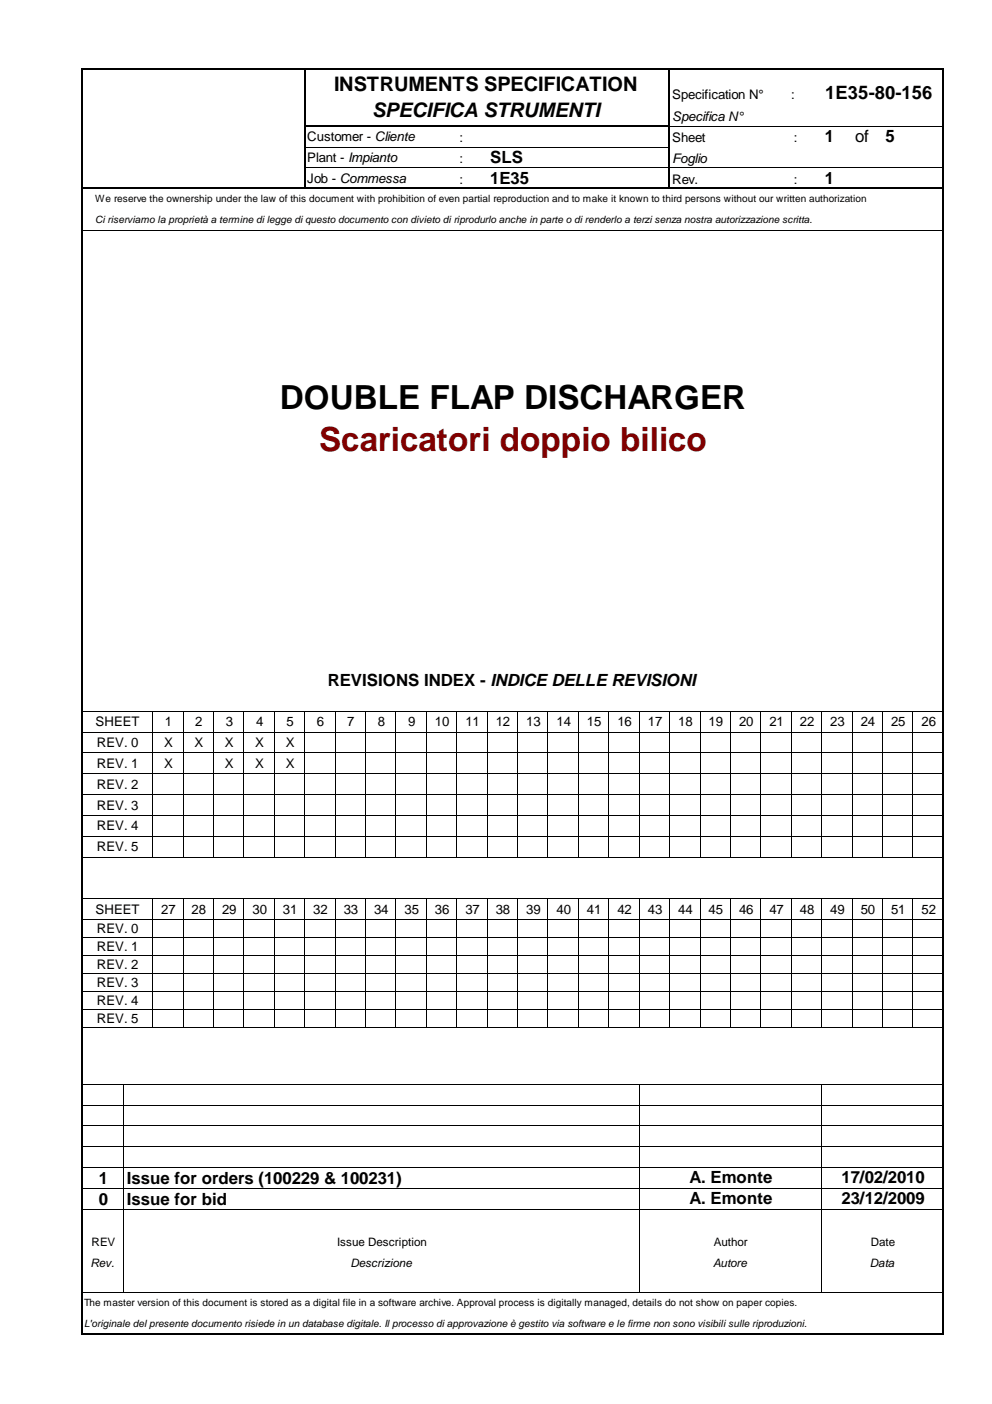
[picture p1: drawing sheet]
<svg xmlns="http://www.w3.org/2000/svg" width="210mm" height="297mm" viewBox="0 0 210 297" stroke-linecap="round" stroke-linejoin="round" font-family="sans-serif">
<defs><g id="words">
<text font-size="7" x="59.2" y="86.4">DOUBLE FLAP DISCHARGER</text>
<text font-size="7" fill="#800000" x="67.6" y="95.5">Scaricatori doppio bilico</text>
<g font-size="4.2">
<text x="70.7" y="19.3">INSTRUMENTS SPECIFICATION</text>
<text x="78.7" y="24.7">SPECIFICA STRUMENTI</text>
</g>
<text font-size="3.9" x="174.6" y="21">1E35-80-156</text>
<g font-size="3.6">
<text x="103.7" y="34.5">SLS</text>
<text x="174.5" y="30.1">1</text>
<text x="180.9" y="30.1">of</text>
<text x="187.4" y="30.1">5</text>
<text x="103.7" y="38.9">1E35</text>
<text x="174.5" y="38.9">1</text>
<text x="69.3" y="145">REVISIONS INDEX - INDICE DELLE REVISIONI</text>
<text x="20.9" y="250.4">1</text>
<text x="26.8" y="250.4">Issue for orders (100229 &amp; 100231)</text>
<text x="145.9" y="250.3">A. Emonte</text>
<text x="178.1" y="250.3">17/02/2010</text>
<text x="20.9" y="254.8">0</text>
<text x="26.8" y="254.8">Issue for bid</text>
<text x="145.9" y="254.7">A. Emonte</text>
<text x="178.1" y="254.7">23/12/2009</text>
</g>
<g font-size="2.8">
<text x="142.2" y="21">Specification N°</text>
<text x="167.4" y="21">:</text>
<text x="65" y="29.9">Customer - Cliente</text>
<text x="142.2" y="25.7">Specifica N°</text>
<text x="65" y="34.3">Plant - Impianto</text>
<text x="97.2" y="30.1">:</text>
<text x="97.2" y="34.5">:</text>
<text x="142.2" y="30.1">Sheet</text>
<text x="142.2" y="34.5">Foglio</text>
<text x="168" y="30.1">:</text>
<text x="65" y="38.7">Job - Commessa</text>
<text x="97.2" y="38.9">:</text>
<text x="142.2" y="38.9">Rev.</text>
<text x="168" y="38.9">:</text>
<text x="20.2" y="153.7">SHEET</text>
<text x="34.9" y="153.7">1</text>
<text x="41.3" y="153.7">2</text>
<text x="47.8" y="153.7">3</text>
<text x="54.2" y="153.7">4</text>
<text x="60.6" y="153.7">5</text>
<text x="67.1" y="153.7">6</text>
<text x="73.5" y="153.7">7</text>
<text x="79.9" y="153.7">8</text>
<text x="86.4" y="153.7">9</text>
<text x="92" y="153.7">10</text>
<text x="98.5" y="153.7">11</text>
<text x="104.9" y="153.7">12</text>
<text x="111.3" y="153.7">13</text>
<text x="117.8" y="153.7">14</text>
<text x="124.2" y="153.7">15</text>
<text x="130.6" y="153.7">16</text>
<text x="137.1" y="153.7">17</text>
<text x="143.5" y="153.7">18</text>
<text x="149.9" y="153.7">19</text>
<text x="156.4" y="153.7">20</text>
<text x="162.8" y="153.7">21</text>
<text x="169.2" y="153.7">22</text>
<text x="175.7" y="153.7">23</text>
<text x="182.1" y="153.7">24</text>
<text x="188.6" y="153.7">25</text>
<text x="195" y="153.7">26</text>
<text x="20.5" y="158.1">REV. 0</text>
<text x="34.7" y="158.1">X</text>
<text x="41.1" y="158.1">X</text>
<text x="47.6" y="158.1">X</text>
<text x="54" y="158.1">X</text>
<text x="60.5" y="158.1">X</text>
<text x="20.5" y="162.5">REV. 1</text>
<text x="20.5" y="166.9">REV. 2</text>
<text x="34.7" y="162.5">X</text>
<text x="47.6" y="162.5">X</text>
<text x="54" y="162.5">X</text>
<text x="60.5" y="162.5">X</text>
<text x="20.5" y="171.3">REV. 3</text>
<text x="20.5" y="175.7">REV. 4</text>
<text x="20.5" y="180.1">REV. 5</text>
<text x="20.2" y="193.3">SHEET</text>
<text x="20.5" y="197.4">REV. 0</text>
<text x="34.1" y="193.3">27</text>
<text x="40.6" y="193.3">28</text>
<text x="47" y="193.3">29</text>
<text x="53.4" y="193.3">30</text>
<text x="59.9" y="193.3">31</text>
<text x="66.3" y="193.3">32</text>
<text x="72.7" y="193.3">33</text>
<text x="79.2" y="193.3">34</text>
<text x="85.6" y="193.3">35</text>
<text x="92" y="193.3">36</text>
<text x="98.5" y="193.3">37</text>
<text x="104.9" y="193.3">38</text>
<text x="111.3" y="193.3">39</text>
<text x="117.8" y="193.3">40</text>
<text x="124.2" y="193.3">41</text>
<text x="130.6" y="193.3">42</text>
<text x="137.1" y="193.3">43</text>
<text x="143.5" y="193.3">44</text>
<text x="149.9" y="193.3">45</text>
<text x="156.4" y="193.3">46</text>
<text x="162.8" y="193.3">47</text>
<text x="169.2" y="193.3">48</text>
<text x="175.7" y="193.3">49</text>
<text x="182.1" y="193.3">50</text>
<text x="188.6" y="193.3">51</text>
<text x="195" y="193.3">52</text>
<text x="20.5" y="201.3">REV. 1</text>
<text x="20.5" y="205.1">REV. 2</text>
<text x="20.5" y="208.9">REV. 3</text>
<text x="20.5" y="212.7">REV. 4</text>
<text x="20.5" y="216.5">REV. 5</text>
</g>
<g font-size="2.5">
<text x="19.4" y="263.6">REV</text>
<text x="71.4" y="263.6">Issue Description</text>
<text x="151" y="263.6">Author</text>
<text x="184.2" y="263.6">Date</text>
<text x="19.1" y="268">Rev.</text>
<text x="74.2" y="268">Descrizione</text>
<text x="150.9" y="268">Autore</text>
<text x="184.1" y="268">Data</text>
</g>
<g font-size="2.1">
<text x="20.2" y="42.8">We reserve the ownership under the law of this document with prohibition of even partial reproduction and to make it known to third persons without our written authorization</text>
<text x="20.2" y="47.2">Ci riserviamo la proprietà a termine di legge di questo documento con divieto di riprodurlo anche in parte o di renderlo a terzi senza nostra autorizzazione scritta.</text>
<text x="17.8" y="276.4">The master version of this document is stored as a digital file in a software archive. Approval process is digitally managed, details do not show on paper copies.</text>
<text x="17.8" y="280.8">L'originale del presente documento risiede in un database digitale. Il processo di approvazione è gestito via software e le firme non sono visibili sulle riproduzioni.</text>
</g>
</g></defs>
<path d="M17.3 14.4v268M17.4 14.6h182.3M64.4 14.7v25.3M141.6 14.7v25.3M199.6 14.7v267.7M17.4 39.9h182.3M64.6 26.7h77.2M17.4 282.2h182.3" fill="none" stroke="#000" stroke-width=".34"/>
<g fill="none" stroke="#000" stroke-width=".21">
<path d="M64.6 35.5h76.9M64.6 31.1h76.9M141.8 35.5h57.6M141.8 26.7h57.6M17.4 48.7h182M17.4 150.5h182M17.4 154.9h182M17.4 159.3h182M32.3 150.5v30.9M38.7 150.5v30.9M45.2 150.5v30.9M51.6 150.5v30.9"/>
<path d="M58 150.5v30.9M64.5 150.5v30.9M70.9 150.5v30.9M77.3 150.5v30.9M83.8 150.5v30.9M90.2 150.5v30.9M96.6 150.5v30.9M103.1 150.5v30.9M109.5 150.5v30.9M116 150.5v30.9M122.4 150.5v30.9M128.8 150.5v30.9"/>
<path d="M135.3 150.5v30.9M141.7 150.5v30.9M148.1 150.5v30.9M154.6 150.5v30.9M161 150.5v30.9M167.4 150.5v30.9M173.9 150.5v30.9M180.3 150.5v30.9M186.7 150.5v30.9M193.2 150.5v30.9M17.4 163.7h182M17.4 168.1h182"/>
<path d="M17.4 172.5h182M17.4 176.9h182M17.4 181.3h182M17.4 190.1h182M17.4 194.5h182M17.4 198.3h182M32.3 190.2v27.2M38.7 190.2v27.2M45.2 190.2v27.2M51.6 190.2v27.2M58 190.2v27.2M64.5 190.2v27.2"/>
<path d="M70.9 190.2v27.2M77.3 190.2v27.2M83.8 190.2v27.2M90.2 190.2v27.2M96.6 190.2v27.2M103.1 190.2v27.2M109.5 190.2v27.2M116 190.2v27.2M122.4 190.2v27.2M128.8 190.2v27.2M135.3 190.2v27.2M141.7 190.2v27.2"/>
<path d="M148.1 190.2v27.2M154.6 190.2v27.2M161 190.2v27.2M167.4 190.2v27.2M173.9 190.2v27.2M180.3 190.2v27.2M186.7 190.2v27.2M193.2 190.2v27.2M17.4 202.1h182M17.4 206h182M17.4 209.8h182M17.4 213.6h182"/>
<path d="M17.4 217.4h182M17.4 229.4h182M17.4 233.8h182M17.4 238.2h182M26.2 229.4v44.1M135.3 229.4v44.1M173.9 229.4v44.1M17.4 242.6h182M17.4 247h182M17.4 251.4h182M17.4 255.8h182M17.4 273.4h182"/>
</g>
<use href="#words"/>
</svg>
